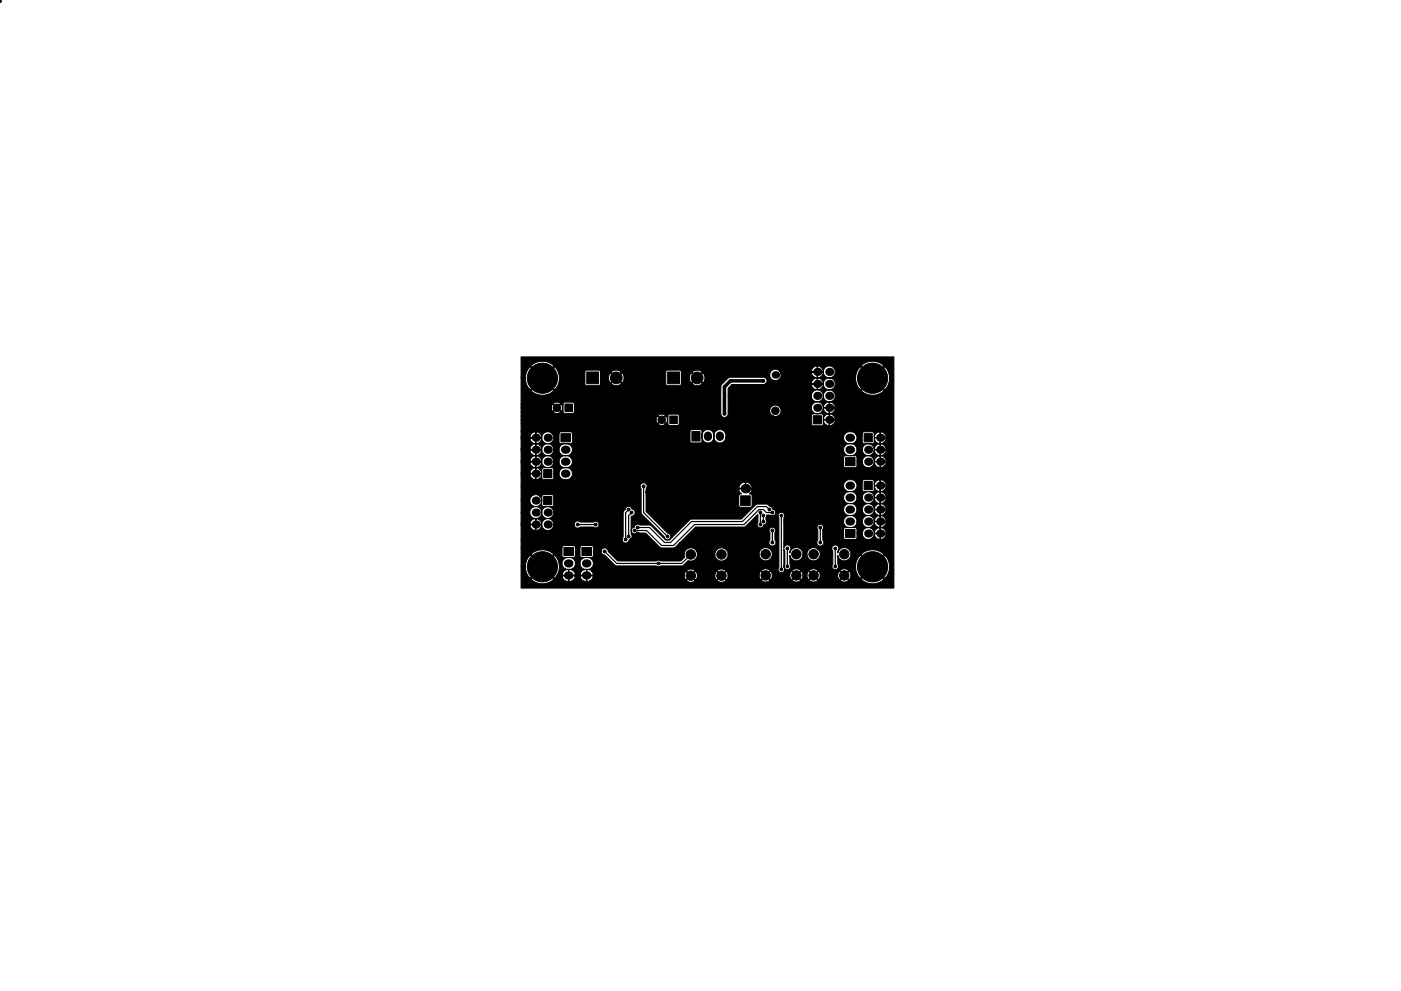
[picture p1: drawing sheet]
<svg xmlns="http://www.w3.org/2000/svg" width="297mm" height="210mm" viewBox="0 0 297 210" stroke-linecap="round" stroke-linejoin="round" font-family="sans-serif">
<g fill="#000" stroke="#000" stroke-width=".21">
<path d="M-.1 0a.27 .27 0 0 1 .4 .2 .27 .27 0 0 1-.4 .3zM113.8 79.1l1.2 1.1 1.2-1.2-1.1 1.2 1.1 1.2-1.2-1.1-1.2 1.2 1.1-1.3zM183.8 79.1l1.2 1.1 1.2-1.2-1.1 1.2 1.1 1.2-1.2-1.1-1.2 1.2 1.1-1.3zM118.9 92h2.1v1.7h-2.1zM119.8 85.7h1.6v1.6h-1.6zM124.4 78.9h2.5v2.5h-2.5zM141.6 78.9h2.5v2.5h-2.5zM142 88.3h1.6v1.6h-1.6zM146.7 91.5h1.7v2.1h-1.7zM172.4 88.2h1.7v1.7h-1.7zM179.3 97.1h2v1.7h-2zM183.2 92h1.7v1.7h-1.7z"/>
<path d="M113.8 119.1l1.2 1.1 1.2-1.2-1.1 1.2 1.1 1.2-1.2-1.1-1.2 1.2 1.1-1.3zM115.3 105.3h1.7v1.8h-1.7zM115.3 99.6h1.7v1.8h-1.7zM119.6 116.1h2v1.8h-2zM123.4 116.1h2v1.8h-2zM157 105.2h2.1v2h-2.1zM179.3 112.3h2v1.8h-2zM183.2 102.2h1.7v1.7h-1.7zM183.8 119.1l1.2 1.1 1.2-1.2-1.1 1.2 1.1 1.2-1.2-1.1-1.2 1.2 1.1-1.3zM110.5 75.7h79v49.1h-79v-4.6h.9v.7a2.51 2.51 0 0 0 1.1 1.8l.3-.2-.3 .3 .4 .4a3.4 3.4 0 0 0 4.6-.4l-.3-.4 .3 .3 .5-.4h1.2a1.27 1.27 0 0 0 1.3 1v-1.2l.1 1.2 .9-.2 .5-.8h1a1.27 1.27 0 0 0 1.3 1v-1.2l.1 1.2 .9-.2h20.3l.1 .2a1.18 1.18 0 0 0 1.7-.2h4.7l.1 .2a1.18 1.18 0 0 0 1.7-.2l7.6-.1a1.1 1.1 0 0 0 1.7 0h4.8l.1 .3a1.18 1.18 0 0 0 1.6-.3h1.9l.1 .3a1.18 1.18 0 0 0 1.7-.3h4.7l.1 .3a1.18 1.18 0 0 0 1.7-.3l-.9-.8-.9 .8h-4.7l-.9-.8-.9 .8h-1.9l-.9-.8-.8 .8h-4.8l-.9-.8-.8 .8h-7.7l-.8-.8-.9 .9h-4.7l-.9-.9-.9 .9h-20.3l.4-.6v-.4h-2.6l-.1 .2h-1l-.1-.2h-2.6l-.1 .2h-1.2l.1-.2h27l.1 .6 .3 .3 1-.9 .9 .9 .4-.3 .1-.6h3.7l.1 .6 .3 .3 1-.9 .9 .9 .4-.3 .1-.6h6.5l.1 .5 .4 .4 .9-.9 1 .9 .3-.4 .1-.5h3.7l.1 .5 .4 .4 1-.9 .9 .9 .3-.4 .1-.5h.9l.1 .5 .3 .4 1.1-.9 .9 .9 .3-.4 .1-.5h3.7l.1 .5 .3 .4 1.1-.9 .9 .9a1.1 1.1 0 0 0 0-1.8l-.9 .9-1.1-.9-.3 .3-.1 .6h-3.7l-.1-.6-.3-.3-.9 .9-1.1-.9-.3 .3-.1 .6h-.9l-.1-.6-.3-.3-.9 .9-1-.9-.4 .3-.1 .6h-3.7l-.1-.6-.3-.3-1 .9-.9-.9-.4 .3-.1 .6h-6.5l-.3-.7-.2-.1-1 .8-.9-.8-.3 .3-.1 .5h-3.7l-.1-.5-.4-.3-1 .8-.9-.8-.3 .3-.1 .5h-27l.1-.3h1l.1 .2h1.2v-1.2l.1 1.2h1.3l.1-.2 2.3 .2v-1.2l.1 1.2h1.3v-.4l-.3-.4h20.2l.9 .9 .9-.9h4.7l.9 .9 .8-1h7.7l.8 .9 .9-.9a1.1 1.1 0 0 0-1.7 0h-7.7v-.1a1.18 1.18 0 0 0-1.7 .2h-4.7l-.1-.2a1.18 1.18 0 0 0-1.7 .2h-20.2l-.1-.1a1.51 1.51 0 0 0-2.3 .7h-1l-.1-.2a1.48 1.48 0 0 0-1.4-.8 1.48 1.48 0 0 0-1.3 1h-1l.1-.1a3.5 3.5 0 0 0 .2-2.2h.7v.3a1.44 1.44 0 0 0 1.5 1 1.44 1.44 0 0 0 1.3-1.3h1v.3a1.38 1.38 0 0 0 2 .9 1.38 1.38 0 0 0 .3-2.2 1.47 1.47 0 0 0-2.3 1h-1v-.2a1.45 1.45 0 0 0-1.5-1 1.45 1.45 0 0 0-1.3 1.2h-.7l-.5-1.3-.5-.4-.3 .2 .3-.3a3.3 3.3 0 0 0-5 0l.3 .3-.3-.2-.5 .4-.5 1.3-.1 .7h-.9v-4.1h8.7v1.8l.4 .4 2.3-.1 .1-.3v-1.8h1v1.8l.3 .4h2.2l.3-.3v-.9h1.6a.75 .75 0 0 0 .8 .7l2.4 2.3h8.6a.7 .7 0 0 0 .9 0h4.6l1.2-1.2 .1 .1a1.4 1.4 0 0 0 1.9-1.2h3.7v.2a1.4 1.4 0 0 0 1.5 1 1.4 1.4 0 0 0 1.3-1.3h6.5l.1 .3a1.41 1.41 0 0 0 2.3 .6 1.41 1.41 0 0 0-.4-2.3 1.41 1.41 0 0 0-2 1.4h-6.5v-.2a1.41 1.41 0 0 0-1.6-1.3 1.41 1.41 0 0 0-1.2 1.6h-3.7v-.3a1.4 1.4 0 0 0-1.8-1.2 1.4 1.4 0 0 0-.9 1.9l-.9 .8h-4.2a.69 .69 0 0 0-.9 0h-8.2l-2.1-2a.75 .75 0 0 0-.7-.7 .75 .75 0 0 0-.8 .8h-1.6v-1l-.4-.4h-2.1l-.3 .4h-1l-.1-.2-.3-.2h-2.1l-.3 .4h-8.7v-1.6h21.4a.81 .81 0 0 0 .8 .7 .81 .81 0 0 0 .8-.6 .75 .75 0 0 0 .3-1.3v-.7a.7 .7 0 0 0 .5 .6 .7 .7 0 0 0 .7-.1h1.9l3 3 .4 .2 2.6-.1 1.2-1h18.9a.75 .75 0 0 0 1.1 .6 .75 .75 0 0 0 .2-1.2v-1.6a.7 .7 0 0 0-.1-1 .7 .7 0 0 0-.9 .1 .7 .7 0 0 0-.1 .9v1.6l-.2 .6h-18.9l3.4-3.4h10.4l2.7-2.7 .1 1.7a.7 .7 0 0 0 .2 1.1 .7 .7 0 0 0 1-.5 .7 .7 0 0 0 .6-.5 .7 .7 0 0 0-.1-.7l.1-.9 2.5 .1 .1 .4v10.5a.7 .7 0 0 0 .2 1.1 .7 .7 0 0 0 1-.3h1.7l.8 .9 .9-.9h1.9l.9 .9 .9-.9h4.7l.9 .9 .9-.9-.1-.2a1.18 1.18 0 0 0-1.7 .2h-4.7l-.1-.2a1.18 1.18 0 0 0-1.7 .2h-1.9l-.1-.2a1.18 1.18 0 0 0-1.6 .2h-1.7l-.1-4.6 .2 .4v2.8a.7 .7 0 0 0 0 1 .7 .7 0 0 0 1 0 .7 .7 0 0 0 .1-1v-1.9v.2a1.4 1.4 0 0 0 1.5 1 1.4 1.4 0 0 0 1.2-1.3h.9v.3a1.4 1.4 0 0 0 2.2 .7 1.4 1.4 0 0 0 0-2.3h3l.3 .5v2.8a.7 .7 0 0 0 .3 1.1 .7 .7 0 0 0 .9-.6h3.6v.7a2.51 2.51 0 0 0 1.1 1.8l.3-.2-.3 .3 .4 .4a3.4 3.4 0 0 0 4.6-.4l-.3-.4 .3 .3 .5-.4a3.4 3.4 0 0 0-.5-4.5l-.3 .2 .3-.3-.4-.4a3.4 3.4 0 0 0-4.6 .4l.3 .3-.3-.2-.5 .4-.3 .6-.3 1.4h-3.6l-.2-.5v-1.9a1.4 1.4 0 0 0 2.2 1 1.4 1.4 0 0 0 0-2.4 1.4 1.4 0 0 0-2.2 .9l.1-.4a.75 .75 0 0 0-.4-1.2 .75 .75 0 0 0-1 .7l-3.1-.1a1.41 1.41 0 0 0-2.1 1.4h-.9v-.3a1.4 1.4 0 0 0-1.3-1.2 1.4 1.4 0 0 0-1.4 1.1v-.4a.75 .75 0 0 0-.3-1.2 .75 .75 0 0 0-1 .6v-1.1h7a.75 .75 0 0 0 1 .6 .75 .75 0 0 0 .2-1.2l.1-2.3h4.4v1.8l.4 .4 2.2-.1 .2-.2v-1h1.1a1.3 1.3 0 0 0 1.2 1.3 1.3 1.3 0 0 0 1.4-1.1l.3 .7 .7 .3h.2l.1-1.2v1.2a.97 .97 0 0 0 1.1-1.2h-2.3l-.2 .2v-.5l.2 .2h1.1v-1.1l.1 1.1h1.1a.99 .99 0 0 0-1.2-1.1 1.2 1.2 0 0 0-1.3 .9 1.26 1.26 0 0 0-1.3-1 1.26 1.26 0 0 0-1.2 1.3h-1.1l-.1-1-.3-.3h-2.1l-.3 .4h-4.4a.7 .7 0 0 0-.1-.9 .7 .7 0 0 0-1 0 .7 .7 0 0 0 0 1v2.2l-.2 .6h-7v-4.6h12.6l.1 .3a1.45 1.45 0 0 0 1.5 1 1.45 1.45 0 0 0 1.3-1.3l1.1 .1a1.3 1.3 0 0 0 1.2 1.2 1.3 1.3 0 0 0 1.4-1l.3 .6 .7 .4 .2-.1 .1-1.1v1.1a.97 .97 0 0 0 1.1-1.1h-2.3l-.2 .2v-.5l.2 .2h1.1v-1.1l.1 1.1h1.1a.99 .99 0 0 0-1.2-1.1 1.2 1.2 0 0 0-1.3 .9 1.26 1.26 0 0 0-1.3-1 1.26 1.26 0 0 0-1.2 1.2h-1.1v-.2a1.45 1.45 0 0 0-1.5-1 1.45 1.45 0 0 0-1.4 1.2h-12.6v-.7a.7 .7 0 0 0-.3-1.2 .7 .7 0 0 0-.9 .7h-1.1a.7 .7 0 0 0 .6-.6 .7 .7 0 0 0-.5-.7h14.8l.1 .3a1.45 1.45 0 0 0 1.5 1 1.45 1.45 0 0 0 1.3-1.3h1.1a1.3 1.3 0 0 0 1.2 1.3 1.3 1.3 0 0 0 1.4-1l.3 .6 .7 .4 .2-.1 .1-1.1v1.1a.97 .97 0 0 0 1.1-1.1h-2.3l-.2 .2v-.5l.2 .2h1.1v-1.1l.1 1.1h1.1a.99 .99 0 0 0-1.2-1.1 1.2 1.2 0 0 0-1.3 .9 1.26 1.26 0 0 0-1.3-1.1 1.26 1.26 0 0 0-1.2 1.3h-1.1v-.2a1.45 1.45 0 0 0-1.5-1.1 1.45 1.45 0 0 0-1.4 1.3l-15-.1a.7 .7 0 0 0-.6-.6l-.6-.4h-2.2l-3.2 3.1-10.8 .1-4.4 4.4h-.9l-3.2-3.2h-2.2a.7 .7 0 0 0-.8-.1 .7 .7 0 0 0-.4 .6 .79 .79 0 0 0-.7 .7l.1-3.1a.8 .8 0 0 0 .8-.8 .8 .8 0 0 0-.7-.8 .7 .7 0 0 0-.8-.5 .7 .7 0 0 0-.6 .7l-.5 .5v5.3l-.2 .6h-21.4v-3h1.9l.3 .7 .6 .3h.2l.1-1.2v1.2a.97 .97 0 0 0 1.2-1.2h-2.4v.2h-1.9v-.2h4.4v.2a1.27 1.27 0 0 0 1.3 1 1.27 1.27 0 0 0 1.2-1.1h4.3l.1 .1a.75 .75 0 0 0 1.2 .3h2.8a.7 .7 0 0 0 1 0 .7 .7 0 0 0 0-1 .7 .7 0 0 0-1 0l-2.8-.1a.75 .75 0 0 0-.9-.1 .75 .75 0 0 0-.4 .8l-4.3-.1a1.27 1.27 0 0 0-1.3-1.3 1.27 1.27 0 0 0-1.2 1.3h-4.4v-.3h1.9v.2h1.1v-1.1l.1 1.1h1.2v-.2a1.3 1.3 0 0 0-1.2-.9 1.3 1.3 0 0 0-1.2 .9h-1.9v-2.3h1.8v.3a1.27 1.27 0 0 0 1.4 1 1.27 1.27 0 0 0 1.2-1.3v.3a1.27 1.27 0 0 0 2 .8 1.27 1.27 0 0 0-.2-2.2 1.27 1.27 0 0 0-1.8 1.1 1.27 1.27 0 0 0-1.3-1.2 1.27 1.27 0 0 0-1.3 1.2h-1.8v-2.5h1.8v.2a1.27 1.27 0 0 0 1.9 .9 1.27 1.27 0 0 0 .3-2h.4v1.8l.2 .3h2.2l.1-.3-.1-2-.3-.2h-1.8a.68 .68 0 0 1-1.1 .1 1.27 1.27 0 0 0-1.8 1.2h-1.8v-2.9h25.2l.2 .4 .1 5.2 4.8 5a.7 .7 0 0 0 .7 .6 .7 .7 0 0 0 .7-.7 .7 .7 0 0 0-.6-.7l-4.6-4.6v-3.3h19.6v2.1l.4 .3 2.3-.1 .2-.3v-1.6h19.3l.1 .2a1.45 1.45 0 0 0 1.5 1 1.45 1.45 0 0 0 1.3-1.2h1.1a1.3 1.3 0 0 0 1.2 1.2 1.3 1.3 0 0 0 1.4-1l.3 .7 .7 .3 .2-.1 .1-1.1v1.1a.97 .97 0 0 0 1.1-1.1h-2.3l-.2 .2v-.5l.2 .2h1.1v-1.1l.1 1.1h1.1a.99 .99 0 0 0-1.2-1.1 1.2 1.2 0 0 0-1.3 .9 1.26 1.26 0 0 0-1.3-1 1.26 1.26 0 0 0-1.2 1.3h-1.1v-.3a1.45 1.45 0 0 0-1.5-1 1.45 1.45 0 0 0-1.4 1.3h-19.3l-.1-.7-.5-.1 .5-.6v-.5h-2.7v.5l.5 .6-.4 .1-.2 .3h-19.6v-1.5l.2-.3h19.5v.2h1.3v-1.2l.1 1.2h1.3l-.1-.6h19.5l.1 .3a1.38 1.38 0 0 0 1.9 .9 1.38 1.38 0 0 0 .5-2h1.5v1.8l.3 .3h2l.2-.3v-.7a1.15 1.15 0 0 0 1.3 .9v-1.1l.1 1.1 .2 .1 .8-.6 .2-.4-.1-.2h-2.3l-.2 .2v-.5l.2 .2h1.1l.1-1.1v1.1h1.1a.99 .99 0 0 0-1.2-1.1 1.15 1.15 0 0 0-1.3 .9v-.7l-.2-.3h-1.9l-.4 .4-1.5-.1a1.47 1.47 0 0 0-1.5-.3 1.47 1.47 0 0 0-1 1.2h-19.5l-.1-.1a1.42 1.42 0 0 0-1.4-.6 1.42 1.42 0 0 0-1.1 1.1h-19.5v-.1a.75 .75 0 0 0-.7-.9 .75 .75 0 0 0-.8 .9h-25.2v-2.6h1.9l.3 .7 .6 .3h.2v-1.2l.1 1.2h.2l.7-.3 .3-.7v-.2h-2.4v.2h-1.9v-.5h1.9v.2h1.1l.1-1.1v1.1h1.2v-.2l-.3-.6h.4v1.8l.4 .4 1.9-.1 .2-.2v-1h1.1v.2a1.38 1.38 0 0 0 2.1 1 1.38 1.38 0 0 0 .2-2.2 1.47 1.47 0 0 0-2.3 1h-1.1v-.9l-.3-.4h-1.9a.69 .69 0 0 1-1.1 .1 1.26 1.26 0 0 0-1.7 .9h-1.9v-2h1.9l.3 .6 .6 .4 .2-.1 .1-1.1v1.1l.2 .1 .8-.5 .2-.5v-.2h-2.4v.2h-1.9v-.3h4.4a1.26 1.26 0 0 0 1.2 1.3 1.26 1.26 0 0 0 1.3-1.3h1.1v.3a1.38 1.38 0 0 0 2 1 1.38 1.38 0 0 0 .5-2.1h57.9v1.8l.4 .3h2.2l.2-.3v-1l1.1 .1a1.3 1.3 0 0 0 1.2 1.2 1.3 1.3 0 0 0 1.4-1l.3 .6 .7 .4 .2-.1 .1-1.1v1.1a.97 .97 0 0 0 1.1-1.1h-2.3l-.2 .2v-.5l.2 .2h1.1v-1.1l.1 1.1h1.1a.99 .99 0 0 0-1.2-1.1 1.2 1.2 0 0 0-1.3 .9 1.26 1.26 0 0 0-1.3-1 1.26 1.26 0 0 0-1.2 1.2h-1.1l-.1-1-.3-.2h-2.1l-.3 .4h-57.9a1.49 1.49 0 0 0-2.5 .8h-1.1v-.2a1.26 1.26 0 0 0-1.4-1 1.26 1.26 0 0 0-1.1 1.2h-4.4v-.2h1.9v.2h1.1v-1.1l.1 1.1h1.2v-.2a1.3 1.3 0 0 0-1.2-.9 1.3 1.3 0 0 0-1.2 .9h-1.9v-2h1.9l.3 .6 .6 .4 .2-.1 .1-1.1v1.1l.2 .1 .8-.6 .2-.4v-.2h-2.4v.2h-1.9v-.3h4.4a1.26 1.26 0 0 0 1.2 1.3 1.26 1.26 0 0 0 1.3-1.3h1.1v.3a1.44 1.44 0 0 0 1.6 1 1.44 1.44 0 0 0 1.3-1.3h57.4l.1 .3a1.45 1.45 0 0 0 1.5 1 1.45 1.45 0 0 0 1.3-1.3h1.1a1.3 1.3 0 0 0 1.2 1.3 1.3 1.3 0 0 0 1.4-1l.3 .6 .7 .4 .2-.1 .1-1.1v1.1a.97 .97 0 0 0 1.1-1.1h-2.3l-.2 .2v-.5l.2 .2h1.1v-1.1l.1 1.1h1.1a.99 .99 0 0 0-1.2-1.1 1.2 1.2 0 0 0-1.3 .9 1.26 1.26 0 0 0-1.3-1.1 1.26 1.26 0 0 0-1.2 1.3h-1.1v-.2a1.45 1.45 0 0 0-1.5-1.1 1.45 1.45 0 0 0-1.4 1.3h-57.4l-.1-.2a1.45 1.45 0 0 0-1.5-1.1 1.45 1.45 0 0 0-1.3 1.3h-1.1v-.2a1.26 1.26 0 0 0-1.4-1.1 1.26 1.26 0 0 0-1.1 1.3h-4.4v-.2h1.9v.2h1.1v-1.1l.1 1.1h1.2v-.2a1.3 1.3 0 0 0-1.2-1 1.3 1.3 0 0 0-1.2 1h-1.9v-2.1h1.9l.3 .7 .6 .3 .2-.1 .1-1.1v1.1l.2 .1 .8-.5 .2-.5v-.2h-2.4v.2h-1.9v-.2h4.4a1.27 1.27 0 0 0 1.7 1.2 1.27 1.27 0 0 0 .5-2.1h1.4v1.8l.3 .3h2.2l.3-.3 .1-1.9-.3-.3h-2.2l-.4 .4h-1.4a1.26 1.26 0 0 0-1.4-.3 1.26 1.26 0 0 0-.8 1.2h-4.4v-.3h1.9v.2h1.1v-1.1l.1 1.1h1.2v-.2a1.3 1.3 0 0 0-1.2-.9 1.3 1.3 0 0 0-1.2 .9h-1.9v-1.1h35.8v2.1l.4 .4 1.9-.1 .2-.2v-1.3v.3a1.28 1.28 0 0 0 1.5 1.3 1.28 1.28 0 0 0 1.1-1.6v.3a1.26 1.26 0 0 0 1.2 1.3 1.26 1.26 0 0 0 1.3-1.1h24.9l.1 .2a1.38 1.38 0 0 0 1.9 1 1.38 1.38 0 0 0 .5-2.1h1.5v1.8l.3 .3h2l.2-.3v-.7a1.15 1.15 0 0 0 1.3 .9v-1.1l.1 1.1 .2 .1 .8-.5 .2-.5-.1-.2h-2.3l-.2 .2v-.5l.2 .2h1.1l.1-1.1v1.1h1.1a.99 .99 0 0 0-1.2-1.1 1.15 1.15 0 0 0-1.3 .9v-.7l-.2-.3h-1.9l-.4 .4h-1.5a1.47 1.47 0 0 0-1.5-.3 1.47 1.47 0 0 0-1 1.2h-24.9v-.2a1.29 1.29 0 0 0-1.1-1.6 1.29 1.29 0 0 0-1.4 1.3 1.27 1.27 0 0 0-1.3-1.3 1.27 1.27 0 0 0-1.3 1.3v-1l-.4-.3h-1.8l-.3 .4h-35.8v-1.6h29.1l.2 .3 .5 .1 .5-.1 .3-.3-.8-.8-.7 .8h-29.1v-.8h28.6l.1 .4 .3 .3 .9-.7 .7 .7 .3-.3 .1-.4-.1-.5-.3-.3-.7 .8-.9-.8-.3 .3-.1 .5h-28.6v-.9h29.1l.7 .8 .7-.7h.6v1.6l.2 .3 1.8 .1 .3-.2 .1-1.8-.2-.4h-1.9l-.3 .4-.5-.1a.91 .91 0 0 0-1.5 0h-29.1v-.9h6.8l.3 .3 .5 .1 .4-.1 .3-.3-.7-.7-.8 .7h-6.8v-.8h6.4l.1 .5 .3 .3 .9-.8 .7 .8 .3-.3 .1-.5-.1-.4-.3-.3-.7 .7-.9-.7-.3 .3-.1 .4h-6.4v-.8h6.8l.8 .8 .7-.8h.6v1.7l.2 .3h1.8l.3-.2 .1-1.8-.2-.3-1.9-.1-.3 .4h-.6a.91 .91 0 0 0-1.5 0h-6.8v-5.5h.9v.7a2.51 2.51 0 0 0 1.1 1.8l.3-.2-.3 .3 .4 .4a3.4 3.4 0 0 0 4.6-.4l-.3-.3 .3 .2 .6-.6h34.7v5.8a.78 .78 0 0 0 .9 .7 .78 .78 0 0 0 .7-.8v-.5h8.8a1.2 1.2 0 0 0 1.8 .9h7v1.8l.4 .3h1.9l.2-.3 .1-.7a1.15 1.15 0 0 0 1.2 .9v-1.1l.1 1.1 .2 .1 .8-.5 .2-.5-.1-.2h-2.3l-.1 .2v-.5l.1 .2h1.1l.1-1.1v1.1h1.1a.99 .99 0 0 0-1.2-1.1 1.15 1.15 0 0 0-1.2 .9l-.1-.8-.4-.2h-1.7l-.4 .4h-7l.1-.1a1.19 1.19 0 0 0 .3-1.6h6.6v.3a1.31 1.31 0 0 0 1.3 1 1.31 1.31 0 0 0 1.3-1l.3 .6 .7 .4 .2-.1 .1-1.1v1.1a.97 .97 0 0 0 1.1-1.1h-2.3l-.2 .2v-.5l.2 .2h1.1v-1.1l.1 1.1h1.1l.1-.2a1.33 1.33 0 0 0-1.3-.9 1.33 1.33 0 0 0-1.3 .9 1.27 1.27 0 0 0-1.3-1 1.27 1.27 0 0 0-1.2 1.2h-6.6l-.1-.1a1.21 1.21 0 0 0-1.4-.4 1.21 1.21 0 0 0-.7 1.3h-8.8v-3.3h17.6v.2a1.27 1.27 0 0 0 1.4 1 1.27 1.27 0 0 0 1.2-1.2v.2a1.27 1.27 0 0 0 2 .8 1.27 1.27 0 0 0-.2-2.2 1.27 1.27 0 0 0-1.8 1.2 1.27 1.27 0 0 0-1.3-1.3 1.27 1.27 0 0 0-1.3 1.3h-17.6v-1.6l.7-.7h16.9l.4 .6 .6 .4 .2-.1 .1-1.1v1.1a.97 .97 0 0 0 1.1-1.1h-2.3l-.1 .2h-16.9l6.8-.1 .4-.2h12.3a1.27 1.27 0 0 0 1.8 1.2 1.27 1.27 0 0 0 .2-2.2 1.27 1.27 0 0 0-2 .8v.2h-12.3l.2-.2h9.5l.1 .2h1.1v-1.1l.1 1.1h1.1a.99 .99 0 0 0-1.2-1.1l-.2-.1-.4 .2-.6 .8h-9.5a.77 .77 0 0 0-.6-1.2h-7.2l-.4 .3-1.2 1.2-.3 .6h-34.7a3.5 3.5 0 0 0 .3-3.2h5.6v2.6l.3 .3h2.7l.2-.2 .1-.3h2.3l.1 .2a1.43 1.43 0 0 0 2-.2l-1-1.1-1.1 1.1h-2.3v-1.1h1.7l.1 .6 .4 .4 1.2-1 1.1 1 .2-.1a1.43 1.43 0 0 0-.2-2l-1.1 1.1-1.2-1.1-.4 .4-.1 .7h-1.7v-1.2h2.3l1.1 1.1 1-1.1v-.1h9.5v2.6l.2 .3h2.7l.3-.2 .1-.3h2.2a1.35 1.35 0 0 0 2.2 0l-1.1-1.1-1.1 1.1h-2.2v-1.1h1.6l.2 .6 .4 .4 1.2-1 1 1 .3-.1 .2-.6-.1-1h13.9a1.2 1.2 0 0 0 1.4 1.2 1.2 1.2 0 0 0 .9-1.5h6.5l.4 .6 .6 .3h.2l.1-1.1v1.1h.2l.8-.5 .2-.4-.1-.2h-2.3l-.1 .2h-6.5l-.1-.3h9.2v.2a1.25 1.25 0 0 0 1.3 1.1h5.5v.7a2.51 2.51 0 0 0 1.1 1.8l.3-.2-.3 .3 .4 .4a3.4 3.4 0 0 0 4.6-.4l-.3-.4 .3 .3 .5-.4a3.4 3.4 0 0 0-.5-4.5l-.3 .2 .3-.3-.4-.4a3.4 3.4 0 0 0-4.6 .4l.3 .3-.3-.2-.5 .4-.3 .6-.3 1.4h-5.5a1.26 1.26 0 0 0 1.2-1.4 1.26 1.26 0 0 0-1.3-1.2 1.26 1.26 0 0 0-1.2 1.3h-9.2l-.2-.2h6.8l.1 .2h1.1v-1.2l.1 1.2h1.1l.1-.2a1.3 1.3 0 0 0-1.2-1 1.3 1.3 0 0 0-1.3 1h-6.8l-.1-.2a1.2 1.2 0 0 0-1.9 1h-13.9l-.4-.4-1.2 1.1-1-1.1-.4 .4-.2 .7h-1.6v-1.2h2.2l1.1 1.1 1.1-1.1a1.35 1.35 0 0 0-2.2 0h-2.2l-.1-.3-.3-.2h-2.6l-.3 .4h-9.5a1.39 1.39 0 0 0-2.1 .1h-2.3l-.1-.3-.3-.2h-2.6l-.3 .4h-5.6l-.4-.7-.5-.4-.3 .2 .3-.3a3.3 3.3 0 0 0-5 0l.3 .3-.3-.2-.5 .4-.3 .6-.3 1.4h-.9z"/>
<circle cx="113.3" cy="78.6" r=".3"/>
<circle cx="115" cy="77.8" r=".3"/>
<circle cx="116.7" cy="78.6" r=".3"/>
<circle cx="158" cy="79.5" r=".3"/>
<circle cx="166.9" cy="78.3" r=".3"/>
<circle cx="168.2" cy="78.3" r=".3"/>
<circle cx="183.3" cy="78.6" r=".3"/>
<circle cx="185" cy="77.8" r=".3"/>
<circle cx="186.7" cy="78.6" r=".3"/>
<circle cx="112.6" cy="80.2" r=".3"/>
<circle cx="113.3" cy="81.9" r=".3"/>
<circle cx="115" cy="80.2" r="3.2"/>
<circle cx="115" cy="82.6" r=".3"/>
<circle cx="116.1" cy="86.5" r=".3"/>
<circle cx="116.7" cy="81.9" r=".3"/>
<circle cx="117.4" cy="80.2" r=".3"/>
<circle cx="118" cy="84.6" r=".3"/>
<circle cx="118" cy="88.4" r=".3"/>
<circle cx="118.1" cy="86.5" r=".8"/>
<circle cx="125.7" cy="85.3" r=".3"/>
<circle cx="130.7" cy="80.2" r="1.25"/>
<circle cx="131.4" cy="85.3" r=".3"/>
<circle cx="133.3" cy="85.3" r=".3"/>
<circle cx="135.2" cy="85.3" r=".3"/>
<circle cx="138.4" cy="89.1" r=".3"/>
<circle cx="140.3" cy="87.2" r=".3"/>
<circle cx="140.3" cy="89.1" r=".8"/>
<circle cx="147.8" cy="80.2" r="1.25"/>
<circle cx="151.7" cy="80.2" r=".3"/>
<circle cx="153" cy="80.2" r=".3"/>
<circle cx="153.6" cy="87.8" r=".3"/>
<circle cx="157.4" cy="84.6" r=".3"/>
<circle cx="157.4" cy="83.3" r=".3"/>
<circle cx="158" cy="94.8" r=".3"/>
<circle cx="158" cy="82.1" r=".3"/>
<circle cx="158" cy="91" r=".3"/>
<circle cx="158" cy="98.6" r=".3"/>
<circle cx="159.3" cy="92.9" r=".3"/>
<circle cx="159.3" cy="96.7" r=".3"/>
<circle cx="161.9" cy="80.8" r=".3"/>
<circle cx="163.8" cy="93.5" r=".3"/>
<circle cx="163.8" cy="91" r=".3"/>
<circle cx="163.8" cy="98.6" r=".3"/>
<circle cx="163.8" cy="88.4" r=".3"/>
<circle cx="163.8" cy="96" r=".3"/>
<circle cx="164.4" cy="87.2" r=".8"/>
<circle cx="182.6" cy="80.2" r=".3"/>
<circle cx="183.3" cy="81.9" r=".3"/>
<circle cx="185" cy="80.2" r="3.2"/>
<circle cx="185" cy="82.6" r=".3"/>
<circle cx="186.7" cy="81.9" r=".3"/>
<circle cx="187.4" cy="80.2" r=".3"/>
<circle cx="187.9" cy="99.9" r=".3"/>
<circle cx="187.9" cy="89.7" r=".3"/>
<circle cx="187.9" cy="91" r=".3"/>
<circle cx="112.3" cy="102.4" r=".3"/>
<circle cx="112.3" cy="103.7" r=".3"/>
<circle cx="113.3" cy="118.6" r=".3"/>
<circle cx="115" cy="117.8" r=".3"/>
<circle cx="116.7" cy="118.6" r=".3"/>
<circle cx="122.5" cy="111.3" r=".3"/>
<circle cx="126.3" cy="111.3" r=".3"/>
<circle cx="128.2" cy="117" r=".3"/>
<circle cx="132.6" cy="114.5" r=".3"/>
<circle cx="132.6" cy="115.7" r=".3"/>
<circle cx="133.3" cy="108.1" r=".3"/>
<circle cx="133.3" cy="113.8" r=".3"/>
<circle cx="133.9" cy="117" r=".3"/>
<circle cx="133.9" cy="108.7" r=".3"/>
<circle cx="133.9" cy="114.5" r=".3"/>
<circle cx="134.5" cy="112.6" r=".3"/>
<circle cx="135.2" cy="110" r=".3"/>
<circle cx="135.2" cy="111.9" r=".3"/>
<circle cx="135.2" cy="115.7" r=".3"/>
<circle cx="135.2" cy="113.2" r=".3"/>
<circle cx="135.2" cy="105.6" r=".3"/>
<circle cx="135.2" cy="118.3" r=".3"/>
<circle cx="136.5" cy="114.5" r=".3"/>
<circle cx="136.5" cy="117" r=".3"/>
<circle cx="136.5" cy="103.2" r=".3"/>
<circle cx="137.2" cy="104.4" r=".3"/>
<circle cx="137.7" cy="115.7" r=".3"/>
<circle cx="137.8" cy="102.5" r=".3"/>
<circle cx="137.8" cy="103.8" r=".3"/>
<circle cx="138.4" cy="104.4" r=".3"/>
<circle cx="139.6" cy="119.5" r=".3"/>
<circle cx="141.4" cy="111.9" r=".3"/>
<circle cx="141.5" cy="113.8" r=".3"/>
<circle cx="146.5" cy="117.6" r="1"/>
<circle cx="153" cy="117.6" r="1"/>
<circle cx="161.2" cy="108.7" r=".3"/>
<circle cx="161.2" cy="111.3" r=".3"/>
<circle cx="161.9" cy="110.7" r=".3"/>
<circle cx="161.9" cy="109.4" r=".3"/>
<circle cx="162.3" cy="117.6" r="1"/>
<circle cx="163.1" cy="108.1" r=".3"/>
<circle cx="163.8" cy="112.6" r=".3"/>
<circle cx="163.8" cy="108.7" r=".3"/>
<circle cx="163.8" cy="115.1" r=".3"/>
<circle cx="165" cy="104.9" r=".3"/>
<circle cx="165.7" cy="109.4" r=".3"/>
<circle cx="166.3" cy="104.9" r=".3"/>
<circle cx="166.9" cy="116.4" r=".3"/>
<circle cx="168.8" cy="117.6" r="1"/>
<circle cx="172.5" cy="117.6" r="1"/>
<circle cx="173.9" cy="115.1" r=".3"/>
<circle cx="173.9" cy="111.9" r=".3"/>
<circle cx="177.1" cy="116.4" r=".3"/>
<circle cx="179" cy="117.6" r="1"/>
<circle cx="183.3" cy="118.6" r=".3"/>
<circle cx="185" cy="117.8" r=".3"/>
<circle cx="186.7" cy="118.6" r=".3"/>
<circle cx="187.9" cy="101.1" r=".3"/>
<circle cx="112.6" cy="120.2" r=".3"/>
<circle cx="113.3" cy="121.9" r=".3"/>
<circle cx="115" cy="120.2" r="3.2"/>
<circle cx="115" cy="122.6" r=".3"/>
<circle cx="116.7" cy="121.9" r=".3"/>
<circle cx="117.4" cy="120.2" r=".3"/>
<circle cx="127.5" cy="120.4" r=".3"/>
<circle cx="129" cy="121.9" r=".3"/>
<circle cx="146.5" cy="122.1" r="1"/>
<circle cx="153" cy="122.1" r="1"/>
<circle cx="162.3" cy="122.1" r="1"/>
<circle cx="165.7" cy="120.8" r=".3"/>
<circle cx="166.9" cy="120.2" r=".3"/>
<circle cx="168.8" cy="122.1" r="1"/>
<circle cx="172.5" cy="122.1" r="1"/>
<circle cx="177.1" cy="120.2" r=".3"/>
<circle cx="179" cy="122.1" r="1"/>
<circle cx="182.6" cy="120.2" r=".3"/>
<circle cx="183.3" cy="121.9" r=".3"/>
<circle cx="185" cy="120.2" r="3.2"/>
<circle cx="185" cy="122.6" r=".3"/>
<circle cx="186.7" cy="121.9" r=".3"/>
<circle cx="187.4" cy="120.2" r=".3"/>
</g>
<g fill="#000">
<circle cx="164.4" cy="79.5" r=".8"/>
<circle cx="173.3" cy="78.9" r=".86"/>
<circle cx="175.8" cy="78.9" r=".86"/>
<circle cx="113.6" cy="98" r=".86"/>
<circle cx="113.6" cy="95.4" r=".86"/>
<circle cx="113.6" cy="92.9" r=".86"/>
<circle cx="116.1" cy="98" r=".86"/>
<circle cx="116.1" cy="95.4" r=".86"/>
<circle cx="116.1" cy="92.9" r=".86"/>
<circle cx="173.3" cy="81.4" r=".86"/>
<circle cx="173.3" cy="86.5" r=".86"/>
<circle cx="173.3" cy="84" r=".86"/>
<circle cx="175.8" cy="86.5" r=".86"/>
<circle cx="175.8" cy="84" r=".86"/>
<circle cx="175.8" cy="89.1" r=".86"/>
<circle cx="175.8" cy="81.4" r=".86"/>
<circle cx="184.1" cy="95.4" r=".86"/>
<circle cx="184.1" cy="98" r=".86"/>
<circle cx="186.6" cy="92.9" r=".86"/>
<circle cx="186.6" cy="98" r=".86"/>
<circle cx="186.6" cy="95.4" r=".86"/>
<circle cx="113.6" cy="100.5" r=".86"/>
<circle cx="113.6" cy="108.7" r=".86"/>
<circle cx="113.6" cy="106.2" r=".86"/>
<circle cx="113.6" cy="111.3" r=".86"/>
<circle cx="116.1" cy="108.7" r=".86"/>
<circle cx="116.1" cy="111.3" r=".86"/>
<circle cx="158" cy="103.7" r="1.02"/>
<circle cx="184.1" cy="105.6" r=".86"/>
<circle cx="184.1" cy="108.1" r=".86"/>
<circle cx="184.1" cy="110.7" r=".86"/>
<circle cx="184.1" cy="113.2" r=".86"/>
<circle cx="186.6" cy="103" r=".86"/>
<circle cx="186.6" cy="105.6" r=".86"/>
<circle cx="186.6" cy="108.1" r=".86"/>
<circle cx="186.6" cy="110.7" r=".86"/>
<circle cx="186.6" cy="113.2" r=".86"/>
</g>
<g fill="none" stroke="#000" stroke-width="1.7">
<path d="M119.8 95.4h.3M119.8 98h.3M150.1 92.4v.3M152.6 92.4v.3M180.1 95.4h.3M180.1 92.9h.3M119.8 100.5h.3M120.4 119.5h.3M124.2 119.5h.3M180.1 110.7h.3M180.1 108.1h.3M180.1 105.6h.3"/>
<path d="M180.1 103h.3M120.4 122.1h.3M124.2 122.1h.3"/>
</g>
<path d="M161.9 80.8h-7l-1.3 1.3v5.7" fill="none" stroke="#000" stroke-width=".75"/>
<g fill="none" stroke="#000" stroke-width=".25">
<path d="M122.5 111.3h3.8M128.2 117l2.5 2.5h13.9l1.9-1.9M133.3 108.1l-.7 .6v5.8M133.9 108.7l-.6 .7v4.4M136.5 103.2v5.5l5 5.1M161.2 108.7v2.6M161.9 109.4v1.3M163.1 108.1l-.6-.6h-1.9l-3.2 3.2h-10.8l-4.4 4.4h-1.3l-3.2-3.2h-2.5M163.8 108.7h-1.3l-.6-.6h-1l-3.1 3.2h-10.6l-4.4 4.4h-2.5l-3.2-3.1h-2.6M163.8 112.6v2.5M165.7 109.4v11.4M166.9 116.4v3.8"/>
<path d="M173.9 111.9v3.2M177.1 116.4v3.8"/>
</g>
</svg>
